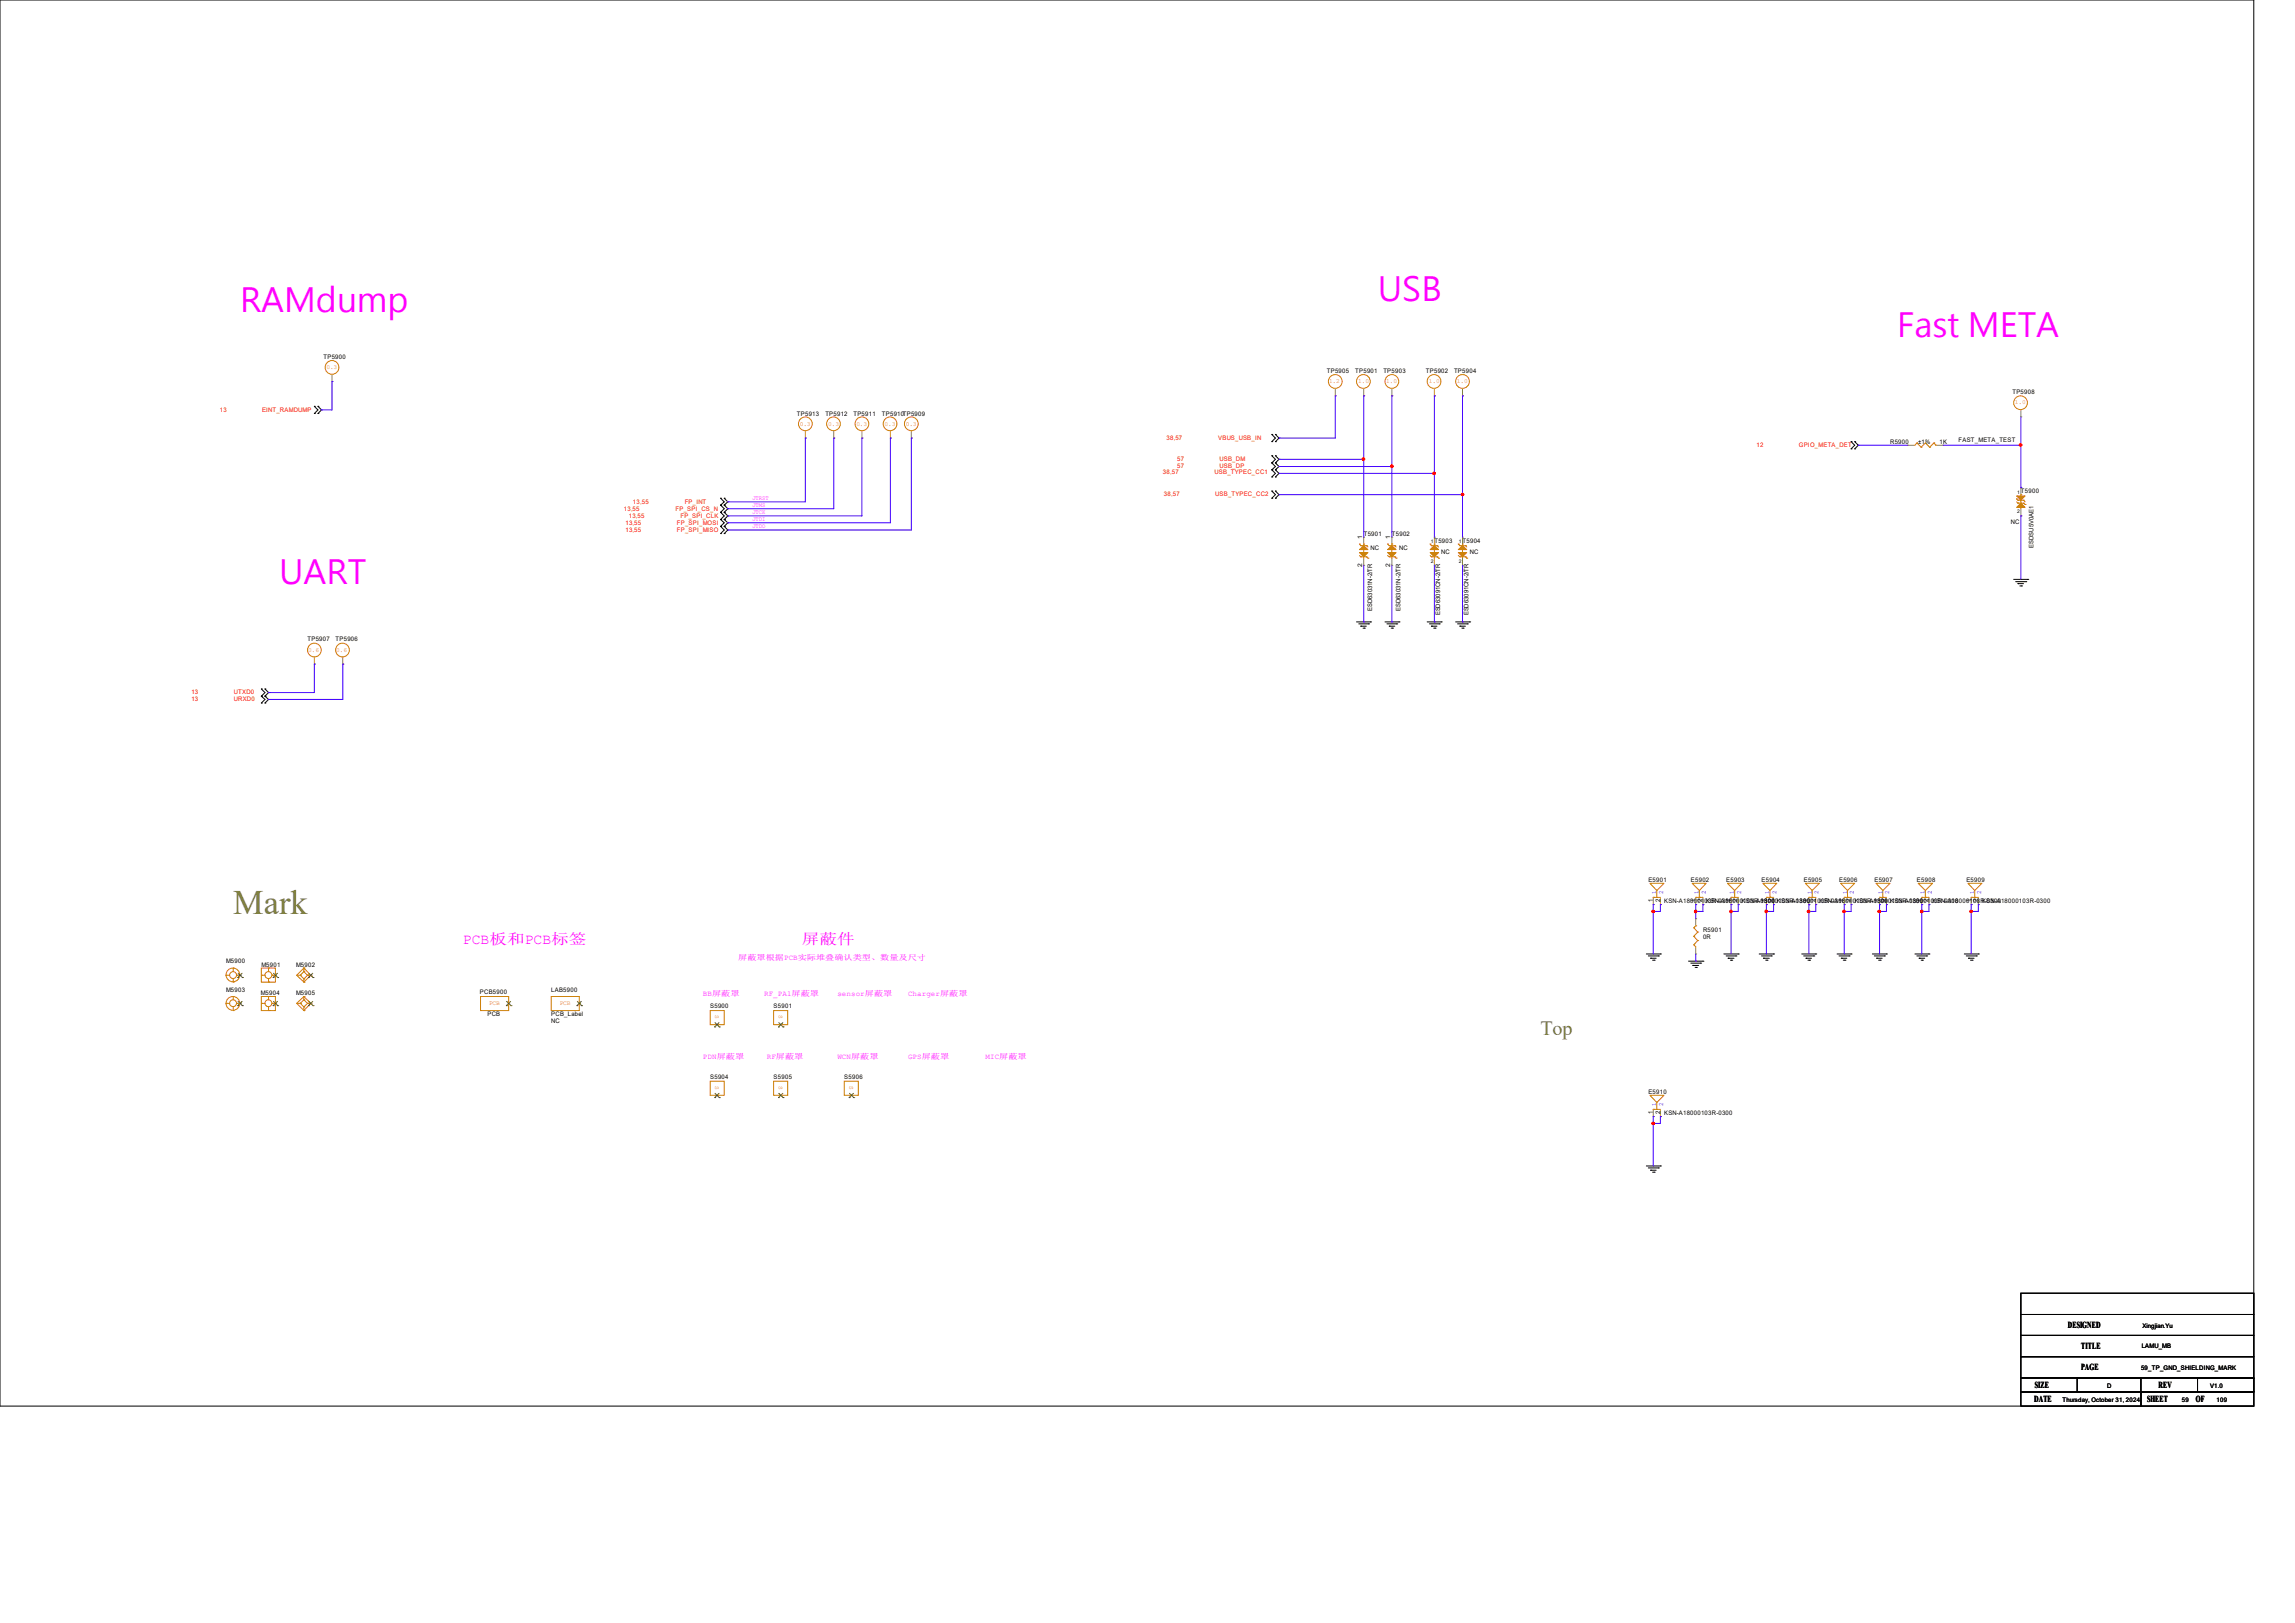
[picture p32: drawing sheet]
<svg xmlns="http://www.w3.org/2000/svg" width="297mm" height="210mm" viewBox="0 0 297 210" stroke-linecap="round" stroke-linejoin="round" font-family="sans-serif">
<defs><g id="words">
<text font-size="4.4" fill="#808040" x="30.2" y="118.2">Mark</text>
<g font-size="4.3" fill="#f0f">
<text x="31.1" y="40.3">RAMdump</text>
<text x="178.3" y="39">USB</text>
<text x="245.5" y="43.6">Fast META</text>
<text x="36.1" y="75.6">UART</text>
</g>
<text font-size="2.6" fill="#808040" x="199.3" y="134">Top</text>
<g font-size="1.9" fill="#f0f">
<text x="59.9" y="122.2">PCB板和PCB标签</text>
<text x="103.8" y="122.2">屏蔽件</text>
</g>
<g font-size="1.2">
<text x="267.6" y="171.8">DESIGNED</text>
<text x="263.3" y="179.6">SIZE</text>
<text x="269.4" y="174.6">TITLE</text>
<text x="269.4" y="177.3">PAGE</text>
<text x="279.3" y="179.6">REV</text>
<text x="263.3" y="181.4">DATE</text>
<text x="277.9" y="181.4">SHEET</text>
<text x="284.2" y="181.4">OF</text>
</g>
<g font-size="1" fill="#f0f">
<text x="95.5" y="124.2">屏蔽罩根据PCB实际堆叠确认类型、数量及尺寸</text>
<text x="91" y="128.8">BB屏蔽罩</text>
<text x="98.9" y="128.8">RF_PA1屏蔽罩</text>
<text x="108.4" y="128.8">sensor屏蔽罩</text>
<text x="117.5" y="128.8">Charger屏蔽罩</text>
<text x="91" y="137">PDN屏蔽罩</text>
<text x="99.2" y="137">RF屏蔽罩</text>
<text x="108.4" y="137">WCN屏蔽罩</text>
<text x="117.5" y="137">GPS屏蔽罩</text>
<text x="127.6" y="137">MIC屏蔽罩</text>
</g>
<g font-size=".8">
<text x="41.9" y="46.5">TP5900</text>
<text x="103.1" y="53.8">TP5913</text>
<text x="106.8" y="53.8">TP5912</text>
<text x="110.5" y="53.8">TP5911</text>
<text x="114.1" y="53.8">TP5910TP5909</text>
<text x="171.7" y="48.2">TP5905</text>
<text x="175.4" y="48.2">TP5901</text>
<text x="179" y="48.2">TP5903</text>
<text x="184.5" y="48.2">TP5902</text>
<text x="188.2" y="48.2">TP5904</text>
<text x="260.4" y="51">TP5908</text>
<text x="244.6" y="57.4">R5900</text>
<text x="248.3" y="57.4">±1%</text>
<text x="251" y="57.4">1K</text>
<text x="253.5" y="57.2">FAST_META_TEST</text>
<text x="261.5" y="63.8">T5900</text>
<text x="176.3" y="69.8" transform="rotate(-90 176.3 69.8)">1</text>
<text x="176.5" y="69.3">T5901</text>
<text x="177.4" y="71.2">NC</text>
<text x="179.9" y="69.8" transform="rotate(-90 179.9 69.8)">1</text>
<text x="180.1" y="69.3">T5902</text>
<text x="181.1" y="71.2">NC</text>
<text x="185.6" y="70.3">T5903</text>
<text x="186.5" y="71.6">NC</text>
<text x="189.3" y="70.3">T5904</text>
<text x="190.2" y="71.6">NC</text>
<text x="260.2" y="67.9">NC</text>
<text x="263.2" y="70.9" transform="rotate(-90 263.2 70.9)">ESDSU5V0AE1</text>
<text x="176.3" y="73.3" transform="rotate(-90 176.3 73.3)">2</text>
<text x="179.9" y="73.3" transform="rotate(-90 179.9 73.3)">2</text>
<text x="39.8" y="82.9">TP5907</text>
<text x="43.4" y="82.9">TP5906</text>
<text x="177.6" y="79.1" transform="rotate(-90 177.6 79.1)">ESD63031N-2/TR</text>
<text x="181.3" y="79.1" transform="rotate(-90 181.3 79.1)">ESD63031N-2/TR</text>
<text x="186.4" y="79.6" transform="rotate(-90 186.4 79.6)">ESD63091CN-2/TR</text>
<text x="190" y="79.6" transform="rotate(-90 190 79.6)">ESD63091CN-2/TR</text>
<text x="213.3" y="114.1">E5901</text>
<text x="213.9" y="116.8" transform="rotate(-90 213.9 116.8)">1</text>
<text x="214.8" y="116.8" transform="rotate(-90 214.8 116.8)">2</text>
<text x="215.4" y="116.9">KSN-A18000103R-0300</text>
<text x="218.8" y="114.1">E5902</text>
<text x="219.4" y="116.8" transform="rotate(-90 219.4 116.8)">1</text>
<text x="220.3" y="116.8" transform="rotate(-90 220.3 116.8)">2</text>
<text x="220.8" y="116.9">KSN-A18000103R-0300 KSN-A18000103R-0300</text>
<text x="223.4" y="114.1">E5903</text>
<text x="224" y="116.8" transform="rotate(-90 224 116.8)">1</text>
<text x="224.9" y="116.8" transform="rotate(-90 224.9 116.8)">2</text>
<text x="225.4" y="116.9">KSN-A18000103R-0300</text>
<text x="228" y="114.1">E5904</text>
<text x="228.5" y="116.8" transform="rotate(-90 228.5 116.8)">1</text>
<text x="229.4" y="116.8" transform="rotate(-90 229.4 116.8)">2</text>
<text x="233.4" y="114.1">E5905</text>
<text x="234" y="116.8" transform="rotate(-90 234 116.8)">1</text>
<text x="234.9" y="116.8" transform="rotate(-90 234.9 116.8)">2</text>
<text x="235.5" y="116.9">KSN-A18000103R-0300 KSN-A18000103R-0300</text>
<text x="238" y="114.1">E5906</text>
<text x="238.6" y="116.8" transform="rotate(-90 238.6 116.8)">1</text>
<text x="239.5" y="116.8" transform="rotate(-90 239.5 116.8)">2</text>
<text x="240" y="116.9">KSN-A18000103R-0300</text>
<text x="242.6" y="114.1">E5907</text>
<text x="243.2" y="116.8" transform="rotate(-90 243.2 116.8)">1</text>
<text x="244.1" y="116.8" transform="rotate(-90 244.1 116.8)">2</text>
<text x="248.1" y="114.1">E5908</text>
<text x="248.7" y="116.8" transform="rotate(-90 248.7 116.8)">1</text>
<text x="249.5" y="116.8" transform="rotate(-90 249.5 116.8)">2</text>
<text x="250.1" y="116.9">KSN-A18000103R-0300</text>
<text x="254.5" y="114.1">E5909</text>
<text x="255" y="116.8" transform="rotate(-90 255 116.8)">1</text>
<text x="256" y="116.8" transform="rotate(-90 256 116.8)">2</text>
<text x="256.5" y="116.9">KSN-A18000103R-0300</text>
<text x="29.3" y="124.7">M5900</text>
<text x="33.8" y="125.1">M5901</text>
<text x="38.3" y="125.1">M5902</text>
<text x="220.4" y="120.6">R5901</text>
<text x="220.4" y="121.4">0R</text>
<text x="29.3" y="128.3">M5903</text>
<text x="33.7" y="128.8">M5904</text>
<text x="38.3" y="128.8">M5905</text>
<text x="62.1" y="128.6">PCB5900</text>
<text x="63.1" y="131.5">PCB</text>
<text x="71.3" y="128.3">LAB5900</text>
<text x="71.3" y="131.5">PCB_Label</text>
<text x="91.9" y="130.4">S5900</text>
<text x="100.1" y="130.4">S5901</text>
<text x="71.3" y="132.4">NC</text>
<text x="91.9" y="139.6">S5904</text>
<text x="100.1" y="139.6">S5905</text>
<text x="109.3" y="139.6">S5906</text>
<text x="213.3" y="141.6">E5910</text>
<text x="213.9" y="144.2" transform="rotate(-90 213.9 144.2)">1</text>
<text x="214.8" y="144.2" transform="rotate(-90 214.8 144.2)">2</text>
<text x="215.4" y="144.3">KSN-A18000103R-0300</text>
<text x="277.3" y="171.8">Xingjian.Yu</text>
<text x="272.7" y="179.6">D</text>
<text x="277.1" y="177.2">59_TP_GND_SHIELDING_MARK</text>
<text x="277.2" y="174.5">LAMU_MB</text>
<text x="286" y="179.6">V1.0</text>
<text x="266.9" y="181.4">Thursday, October 31, 2024</text>
<text x="282.4" y="181.4">59</text>
<text x="286.9" y="181.4">109</text>
</g>
<g font-size=".8" fill="#cc8006">
<text x="42.2" y="47.8">0.3</text>
<text x="172" y="49.6">1.2</text>
<text x="175.8" y="49.6">1.0</text>
<text x="179.4" y="49.6">1.0</text>
<text x="184.9" y="49.6">1.0</text>
<text x="188.6" y="49.6">1.0</text>
<text x="260.8" y="52.3">1.0</text>
<text x="103.5" y="55.1">0.3</text>
<text x="107.2" y="55.1">0.3</text>
<text x="110.8" y="55.1">0.3</text>
<text x="114.5" y="55.1">0.3</text>
<text x="117.2" y="55.1">0.3</text>
<text x="39.9" y="84.3">0.6</text>
<text x="43.5" y="84.3">0.6</text>
<text x="63.3" y="130">PCB</text>
<text x="72.4" y="130">PCB</text>
<text x="92.5" y="131.4" transform="rotate(90 92.5 131.4)">S</text>
<text x="100.8" y="131.4" transform="rotate(90 100.8 131.4)">S</text>
<text x="92.5" y="140.5" transform="rotate(90 92.5 140.5)">S</text>
<text x="100.8" y="140.5" transform="rotate(90 100.8 140.5)">S</text>
<text x="109.9" y="140.5" transform="rotate(90 109.9 140.5)">S</text>
</g>
<g font-size=".8" fill="#f00">
<text x="28.4" y="53.3">13</text>
<text x="33.9" y="53.3">EINT_RAMDUMP</text>
<text x="151" y="57">38,57</text>
<text x="152.4" y="59.6">57</text>
<text x="157.7" y="57">VBUS_USB_IN</text>
<text x="157.8" y="59.6">USB_DM</text>
<text x="227.3" y="57.8">12</text>
<text x="232.8" y="57.8">GPIO_META_DET</text>
<text x="81.9" y="65.2">13,55</text>
<text x="88.6" y="65.2">FP_INT</text>
<text x="150.5" y="61.4">38,57</text>
<text x="150.6" y="64.2">38,57</text>
<text x="152.4" y="60.6">57</text>
<text x="157.2" y="61.4">USB_TYPEC_CC1</text>
<text x="157.3" y="64.2">USB_TYPEC_CC2</text>
<text x="157.8" y="60.6">USB_DP</text>
<text x="80.7" y="66.1">13,55</text>
<text x="80.9" y="68">13,55</text>
<text x="80.9" y="68.9">13,55</text>
<text x="81.4" y="67.1">13,55</text>
<text x="87.4" y="66.1">FP_SPI_CS_N</text>
<text x="87.6" y="68">FP_SPI_MOSI</text>
<text x="87.6" y="68.9">FP_SPI_MISO</text>
<text x="88.1" y="67.1">FP_SPI_CLK</text>
<text x="24.8" y="89.8">13</text>
<text x="30.3" y="89.8">UTXD0</text>
<text x="24.8" y="90.7">13</text>
<text x="30.3" y="90.7">URXD0</text>
</g>
<g font-size=".8" fill="#f0f">
<text x="97.4" y="65.6">JTMS</text>
<text x="97.4" y="64.7">JTRST</text>
<text x="97.4" y="66.5">JTCK</text>
<text x="97.4" y="67.4">JTDI</text>
<text x="97.4" y="68.3">JTDO</text>
</g>
<g font-size=".8" fill="#00c">
<text x="214.3" y="115.6" transform="rotate(-90 214.3 115.6)">1</text>
<text x="215.3" y="115.6" transform="rotate(-90 215.3 115.6)">2</text>
<text x="219.8" y="115.6" transform="rotate(-90 219.8 115.6)">1</text>
<text x="220.8" y="115.6" transform="rotate(-90 220.8 115.6)">2</text>
<text x="224.4" y="115.6" transform="rotate(-90 224.4 115.6)">1</text>
<text x="225.3" y="115.6" transform="rotate(-90 225.3 115.6)">2</text>
<text x="229" y="115.6" transform="rotate(-90 229 115.6)">1</text>
<text x="229.9" y="115.6" transform="rotate(-90 229.9 115.6)">2</text>
<text x="234.5" y="115.6" transform="rotate(-90 234.5 115.6)">1</text>
<text x="235.4" y="115.6" transform="rotate(-90 235.4 115.6)">2</text>
<text x="239" y="115.6" transform="rotate(-90 239 115.6)">1</text>
<text x="239.9" y="115.6" transform="rotate(-90 239.9 115.6)">2</text>
<text x="243.6" y="115.6" transform="rotate(-90 243.6 115.6)">1</text>
<text x="244.5" y="115.6" transform="rotate(-90 244.5 115.6)">2</text>
<text x="249.1" y="115.6" transform="rotate(-90 249.1 115.6)">1</text>
<text x="250" y="115.6" transform="rotate(-90 250 115.6)">2</text>
<text x="255.5" y="115.6" transform="rotate(-90 255.5 115.6)">1</text>
<text x="256.4" y="115.6" transform="rotate(-90 256.4 115.6)">2</text>
<text x="214.3" y="143.1" transform="rotate(-90 214.3 143.1)">1</text>
<text x="215.3" y="143.1" transform="rotate(-90 215.3 143.1)">2</text>
</g>
<g font-size=".6">
<text x="261.1" y="64">1</text>
<text x="185.2" y="70.3">1</text>
<text x="188.8" y="70.3">1</text>
<text x="261.1" y="66.4">2</text>
<text x="185.2" y="72.8">2</text>
<text x="188.8" y="72.8">2</text>
</g>
</g></defs>
<g fill="none" stroke="#000" stroke-width=".13">
<path d="M0 0h291.7v181.9h-291.7zM40.7 52.6h.1M40.7 53.5h.1M40.7 52.6l.4 .4-.4 .5M41.1 53.5h.1M41.1 52.6h.1M41.1 52.6l.5 .4-.5 .5M164.6 59h.1M164.6 59.9h.1M164.6 57.1h.1M164.6 56.2h.1M164.6 59l.5 .4-.5 .5"/>
<path d="M164.6 59.9l.5 .5-.5 .4M164.6 56.2l.5 .5-.5 .4M165.1 59.9h.1M165.1 59h.1M165.1 56.2h.1M165.1 57.1h.1M165.1 59l.4 .4-.4 .5M165.1 59.9l.4 .5-.4 .4M165.1 56.2l.4 .5-.4 .4M239.6 57.1h.1M239.6 58.1h.1M239.6 57.1l.4 .5-.4 .5"/>
<path d="M240 58.1h.1M240 57.1h.1M240 57.1l.5 .5-.5 .5M93.3 65.4h.1M93.3 64.5h.1M93.3 66.3h.1M93.3 67.2h.1M93.3 68.1h.1M93.3 69h.1M93.3 64.5l.4 .4-.4 .5M93.3 65.4l.4 .4-.4 .5M93.3 66.3l.4 .5-.4 .4"/>
<path d="M93.3 67.2l.4 .4-.4 .5M93.3 68.1l.4 .5-.4 .4M93.7 64.5h.1M93.7 65.4h.1M93.7 66.3h.1M93.7 67.2h.1M93.7 68.1h.1M93.7 69h.1M93.7 64.5l.5 .4-.5 .5M93.7 65.4l.5 .4-.5 .5M93.7 66.3l.5 .5-.5 .4M93.7 67.2l.5 .4-.5 .5"/>
<path d="M93.7 68.1l.5 .5-.5 .4M164.6 60.8h.1M164.6 61.7h.1M164.6 63.5h.1M164.6 64.5h.1M164.6 60.8l.5 .5-.5 .4M164.6 63.5l.5 .5-.5 .5M165.1 60.8h.1M165.1 61.7h.1M165.1 64.5h.1M165.1 63.5h.1M165.1 60.8l.4 .5-.4 .4"/>
<path d="M165.1 63.5l.4 .5-.4 .5M260.6 75h1.8M260.9 75.3h1.3M261.2 75.5h.1M261.2 75.5h.7M261.4 75.8h.2M261.6 75.8h.1M262.2 75.3h.1M262.4 75h.1M33.8 89.2h.1M33.8 90.1h.1M33.8 91h.1"/>
<path d="M33.8 89.2l.5 .4-.5 .5M33.8 90.1l.5 .4-.5 .5M34.3 90.1h.1M34.3 89.2h.1M34.3 91h.1M34.3 89.2l.5 .4-.5 .5M34.3 90.1l.5 .4-.5 .5M175.6 80.5h1.8M175.9 80.7h1.2M176.1 81h.1M176.1 81h.7M176.4 81.3h.2"/>
<path d="M176.6 81.3h.1M177.1 80.7h.1M177.4 80.5h.1M179.2 80.5h1.9M179.5 80.7h1.3M179.8 81h.1M179.8 81h.7M180 81.3h.2M180.2 81.3h.1M180.8 80.7h.1M181.1 80.5h.1M184.7 80.5h1.8"/>
<path d="M185 80.7h1.3M185.3 81h.1M185.3 81h.7M185.5 81.3h.2M185.7 81.3h.1M186.3 80.7h.1M186.5 80.5h.1M188.4 80.5h1.8M188.6 80.7h1.3M188.9 81h.1M188.9 81h.8M189.2 81.3h.2"/>
<path d="M189.4 81.3h.1M189.9 80.7h.1M190.2 80.5h.1M213.1 123.4h1.8M213.3 123.7h1.3M213.6 124h.1M213.6 124h.7M213.9 124.2h.2M214.1 124.2h.1M214.6 123.7h.1M214.9 123.4h.1M218.5 124.4h1.9"/>
<path d="M218.8 124.6h1.3M219.1 124.9h.1M219.1 124.9h.7M219.4 125.2h.1M219.5 125.2h.1M220.1 124.6h.1M220.4 124.4h.1M223.1 123.4h1.9M223.4 123.7h1.3M223.6 124h.1M223.6 124h.8M223.9 124.2h.2"/>
<path d="M224.1 124.2h.1M224.7 123.7h.1M225 123.4h.1M227.7 123.4h1.8M228 123.7h1.2M228.2 124h.1M228.2 124h.8M228.5 124.2h.2M228.7 124.2h.1M229.2 123.7h.1M229.5 123.4h.1M233.2 123.4h1.8"/>
<path d="M233.4 123.7h1.3M233.7 124h.1M233.7 124h.7M234 124.2h.2M234.2 124.2h.1M234.7 123.7h.1M235 123.4h.1M237.7 123.4h1.9M238 123.7h1.3M238.3 124h.1M238.3 124h.7M238.5 124.2h.3"/>
<path d="M238.8 124.2h.1M239.3 123.7h.1M239.6 123.4h.1M242.3 123.4h1.8M242.6 123.7h1.3M242.9 124h.1M242.9 124h.7M243.1 124.2h.2M243.3 124.2h.1M243.9 123.7h.1M244.1 123.4h.1M247.8 123.4h1.8"/>
<path d="M248.1 123.7h1.2M248.4 124h.1M248.4 124h.7M248.6 124.2h.2M248.8 124.2h.1M249.3 123.7h.1M249.6 123.4h.1M254.2 123.4h1.8M254.5 123.7h1.3M254.8 124h.1M254.8 124h.7M255 124.2h.2"/>
<path d="M255.2 124.2h.1M255.8 123.7h.1M256 123.4h.1M213.1 150.9h1.8M213.3 151.1h1.3M213.6 151.4h.1M213.6 151.4h.7M213.9 151.7h.2M214.1 151.7h.1M214.6 151.1h.1M214.9 150.9h.1M261.5 175.6h30.2v2.7h-30.2z"/>
<path d="M261.5 178.3h30.2v1.8h-30.2zM261.5 170.1h30.2v2.7h-30.2zM261.5 167.3h30.2v2.8h-30.2zM261.5 172.8h30.2v2.8h-30.2zM268.8 178.3h8.3v1.8h-8.3zM284.4 178.3h7.3v1.8h-7.3zM261.5 180.1h15.6v1.8h-15.6zM277.1 180.1h14.6v1.8h-14.6z"/>
</g>
<g fill="none" stroke="#cc8006" stroke-width=".13">
<path d="M248.1 57.3h.1M248.1 57.3l-.3 .3M248.1 57.3l.5 .6M248.6 57.9h.1M249.2 57.3h.1M249.2 57.3l-.6 .6M249.2 57.3l.5 .6M249.7 57.9h.1M250.3 57.3h.1M250.3 57.3l-.6 .6M250.3 57.3l.2 .3M250.5 57.6h.1"/>
<path d="M175.9 70.4h.1M175.9 71.9l.2 .2M175.9 70.4l.2 .2M176.1 72.1h.1M176.1 70.6h.1M176.1 72.1h.7M176.1 70.6h.7M176.5 70.4h.1M176.5 70.4v1.8M176.8 72.1h.1M176.8 70.6h.1M176.8 72.1l.2 .1"/>
<path d="M176.8 70.6l.2 .2M177 72.2h.1M179.6 70.4h.1M179.6 71.9l.2 .2M179.6 70.4l.2 .2M179.8 72.1h.1M179.8 70.6h.1M179.8 72.1h.7M179.8 70.6h.7M180.1 70.4h.1M180.1 70.4v1.8M180.5 72.1h.1"/>
<path d="M180.5 70.6h.1M180.5 72.1l.2 .1M180.5 70.6l.2 .2M180.7 72.2h.1M185.1 70.4h.1M185.1 71.9l.2 .2M185.1 70.4l.2 .2M185.3 72.1h.1M185.3 70.6h.1M185.3 72.1h.7M185.3 70.6h.7M185.6 70.4h.1"/>
<path d="M185.6 70.4v1.8M186 72.1h.1M186 70.6h.1M186 72.1l.2 .1M186 70.6l.2 .2M186.2 72.2h.1M188.7 70.4h.1M188.7 71.9l.2 .2M188.7 70.4l.2 .2M188.9 72.1h.1M188.9 70.6h.1M188.9 72.1h.8"/>
<path d="M188.9 70.6h.8M189.3 70.4h.1M189.3 70.4v1.8M189.7 72.1h.1M189.7 70.6h.1M189.7 72.1l.1 .1M189.7 70.6l.1 .2M189.8 72.2h.1M261 64.6h.1M261 64.9l.2 .2M261 64.6l.2 .1M261.2 65.1h.1"/>
<path d="M261.2 64.7h.1M261.2 65.1h.7M261.2 64.7h.7M261.5 64h.1M261.5 64v1.8M261.9 65.1h.1M261.9 64.7h.1M261.9 65.1l.2 .2M261.9 64.7l.2 .2M262.1 65.3h.1M213.5 114.3h1.8l-.9 .9zM214 116.1h.1"/>
<path d="M214 116.1h.9M214.4 116.1h.1M214.4 115.2v.9M219 114.3h1.8l-.9 .9zM219.5 116.1h.1M219.5 119.8h.1M219.5 116.1h.9M219.5 119.8l-.3 .3M219.9 116.1h.1M219.9 115.2v.9M223.6 114.3h1.8l-.9 .9zM224 116.1h.1"/>
<path d="M224 116.1h1M224.5 116.1h.1M224.5 115.2v.9M228.1 114.3h1.9l-.9 .9zM228.6 116.1h.1M228.6 116.1h.9M229.1 116.1h.1M229.1 115.2v.9M233.6 114.3h1.9l-1 .9zM234.1 116.1h.1M234.1 116.1h.9M234.5 116.1h.1"/>
<path d="M234.5 115.2v.9M238.2 114.3h1.8l-.9 .9zM238.7 116.1h.1M238.7 116.1h.9M239.1 116.1h.1M239.1 115.2v.9M242.8 114.3h1.8l-.9 .9zM243.2 116.1h.1M243.2 116.1h.9M243.7 116.1h.1M243.7 115.2v.9M248.2 114.3h1.9l-.9 .9z"/>
<path d="M248.7 116.1h.1M248.7 116.1h.9M249.2 116.1h.1M249.2 115.2v.9M254.7 114.3h1.8l-.9 .9zM255.1 116.1h.1M255.1 116.1h.9M255.6 116.1h.1M255.6 115.2v.9M29.3 129.8h.1M29.3 126.2h.1M29.3 129.8h.4"/>
<path d="M29.3 126.2h.4M30.2 130.8h.1M30.2 128.9h.1M30.2 127.1h.1M30.2 125.3h.1M30.2 125.3v.4M30.2 126.7v.4M30.2 128.9v.5M30.2 130.3v.5M30.6 129.8h.1M30.6 126.2h.1M30.6 129.8h.5"/>
<path d="M30.6 126.2h.5M33.8 128.9h1.8v1.9h-1.8zM33.8 125.3h1.8v1.8h-1.8zM33.8 129.8h.1M33.8 126.2h.1M33.8 129.8h.5M33.8 126.2h.5M34.8 130.8h.1M34.8 128.9h.1M34.8 127.1h.1M34.8 125.3h.1M34.8 125.3v.4"/>
<path d="M34.8 126.7v.4M34.8 128.9v.5M34.8 130.3v.5M35.2 129.8h.1M35.2 126.2h.1M35.2 129.8h.4M35.2 126.2h.4M38.4 129.8h.5M38.4 129.8l.9 1M38.4 126.2h.5M38.4 126.2l.9 .9M38.9 129.8h.1"/>
<path d="M38.9 126.2h.1M38.9 129.8l.4 .5M38.9 126.2l.4 .5M39.3 129.4h.1M39.3 130.8h.1M39.3 128.9h.1M39.3 130.3h.1M39.3 125.7h.1M39.3 127.1h.1M39.3 125.3h.1M39.3 126.7h.1M39.3 129.4l.5 .4"/>
<path d="M39.3 129.4l-.4 .4M39.3 128.9l.9 .9M39.3 128.9l-.9 .9M39.3 125.3v.4M39.3 126.7v.4M39.3 128.9v.5M39.3 130.3v.5M39.3 125.7l.5 .5M39.3 125.7l-.4 .5M39.3 125.3l.9 .9M39.3 125.3l-.9 .9M39.8 129.8h.1"/>
<path d="M39.8 126.2h.1M39.8 129.8h.4M39.8 129.8l-.5 .5M39.8 126.2h.4M39.8 126.2l-.5 .5M40.2 129.8h.1M40.2 126.2h.1M40.2 129.8l-.9 1M40.2 126.2l-.9 .9M62.2 128.9h3.6v1.9h-3.6zM71.3 128.9h3.7v1.9h-3.7zM91.9 139.9h1.8v1.8h-1.8z"/>
<path d="M91.9 130.8h1.8v1.8h-1.8zM100.1 139.9h1.8v1.8h-1.8zM100.1 130.8h1.8v1.8h-1.8zM109.3 139.9h1.8v1.8h-1.8zM219.2 122.3h.1M219.2 121.2h.1M219.2 120.1h.1M219.2 122.3l.3 .2M219.2 121.2l.5 .5M219.2 120.1l.5 .5M219.7 121.7h.1M219.7 120.6h.1"/>
<path d="M219.7 121.7l-.5 .6M219.7 120.6l-.5 .6M213.5 141.7h1.8l-.9 1zM214 143.6h.1M214 143.6h.9M214.4 143.6h.1M214.4 142.7v.9"/>
<circle cx="43" cy="47.5" r=".89"/>
<circle cx="104.2" cy="54.8" r=".89"/>
<circle cx="107.9" cy="54.8" r=".89"/>
<circle cx="111.5" cy="54.8" r=".89"/>
<circle cx="115.2" cy="54.8" r=".89"/>
<circle cx="117.9" cy="54.8" r=".89"/>
<circle cx="172.8" cy="49.4" r=".89"/>
<circle cx="176.4" cy="49.4" r=".89"/>
<circle cx="180.1" cy="49.4" r=".89"/>
<circle cx="185.6" cy="49.4" r=".89"/>
<circle cx="189.3" cy="49.4" r=".89"/>
<circle cx="261.5" cy="52.1" r=".89"/>
<circle cx="40.7" cy="84.1" r=".89"/>
<circle cx="44.3" cy="84.1" r=".89"/>
<circle cx="30.1" cy="129.8" r=".89"/>
<circle cx="30.1" cy="126.2" r=".89"/>
<circle cx="30.2" cy="129.8" r=".44"/>
<circle cx="30.2" cy="126.2" r=".44"/>
<circle cx="34.7" cy="126.2" r=".44"/>
<circle cx="34.7" cy="129.8" r=".44"/>
</g>
<g fill="none" stroke="#a84" stroke-width=".13">
<path d="M43 49.4h.1M43 48.5v.9M104.2 56.7h.1M104.2 55.8v.9M107.9 56.7h.1M107.9 55.8v.9M111.5 56.7h.1M111.5 55.8v.9M115.2 56.7h.1M115.2 55.8v.9M117.9 56.7h.1M117.9 55.8v.9"/>
<path d="M172.8 51.2h.1M172.8 50.3v.9M176.5 51.2h.1M176.5 50.3v.9M180.1 51.2h.1M180.1 50.3v.9M185.6 51.2h.1M185.6 50.3v.9M189.3 51.2h.1M189.3 50.3v.9M246.9 57.6h.1M246.9 57.6h.9"/>
<path d="M250.5 57.6h1M251.5 57.6h.1M261.5 53.9h.1M261.5 53v.9M176.5 69.5h.1M176.5 73.2h.1M176.5 69.5v.9M176.5 72.2v1M180.1 69.5h.1M180.1 73.2h.1M180.1 69.5v.9M180.1 72.2v1"/>
<path d="M185.6 69.5h.1M185.6 73.2h.1M185.6 69.5v.9M185.6 72.2v1M189.3 69.5h.1M189.3 73.2h.1M189.3 69.5v.9M189.3 72.2v1M261.5 63.1h.1M261.5 66.8h.1M261.5 63.1v.9M261.5 65.8v1"/>
<path d="M40.7 85.9h.1M40.7 85v.9M44.4 85.9h.1M44.4 85v.9M214 117.1h.1M214 116.1v1M214.9 117.1h.1M214.9 116.1v1M219.5 117.1h.1M219.5 118.9h.1M219.5 116.1v1M219.5 118.9v.9"/>
<path d="M220.4 117.1h.1M220.4 116.1v1M224 117.1h.1M224 116.1v1M225 117.1h.1M225 116.1v1M228.6 117.1h.1M228.6 116.1v1M229.5 117.1h.1M229.5 116.1v1M234.1 117.1h.1M234.1 116.1v1"/>
<path d="M235 117.1h.1M235 116.1v1M238.7 117.1h.1M238.7 116.1v1M239.6 117.1h.1M239.6 116.1v1M243.2 117.1h.1M243.2 116.1v1M244.1 117.1h.1M244.1 116.1v1M248.7 117.1h.1M248.7 116.1v1"/>
<path d="M249.6 117.1h.1M249.6 116.1v1M255.1 117.1h.1M255.1 116.1v1M256 117.1h.1M256 116.1v1M31.1 129.8h.1M31.1 126.2h.1M35.6 129.8h.1M35.6 126.2h.1M40.2 129.8h.1M40.2 126.2h.1"/>
<path d="M65.8 129.8h.1M75 129.8h.1M92.8 132.6h.1M101 132.6h.1M219.5 123.4h.1M219.5 122.5v.9M92.8 141.7h.1M101 141.7h.1M110.2 141.7h.1M214 144.5h.1M214 143.6v.9M214.9 144.5h.1"/>
<path d="M214.9 143.6v.9"/>
</g>
<g fill="#cc8006" stroke="#cc8006" stroke-width=".13">
<path d="M175.9 71.5h1.1l-.5 .6z" fill-rule="evenodd"/>
<path d="M175.9 71.1l.6-.5 .5 .5z" fill-rule="evenodd"/>
<path d="M185.1 71.5h1.1l-.6 .6z" fill-rule="evenodd"/>
<path d="M185.1 71.1l.5-.5 .6 .5z" fill-rule="evenodd"/>
<path d="M261.5 65.1l.6 .6h-1.1z" fill-rule="evenodd"/>
<path d="M261 64.2h1.1l-.6 .5z" fill-rule="evenodd"/>
<path d="M179.6 71.5h1.1l-.6 .6z" fill-rule="evenodd"/>
<path d="M179.6 71.1l.5-.5 .6 .5z" fill-rule="evenodd"/>
<path d="M188.7 71.5h1.1l-.5 .6z" fill-rule="evenodd"/>
<path d="M188.7 71.1l.6-.5 .5 .5z" fill-rule="evenodd"/>
</g>
<g fill="none" stroke="#804000" stroke-width=".13">
<path d="M30.8 130.1h.1M30.8 126.5h.1M30.8 129.6l.6 .5M30.8 125.9l.6 .6M31.3 129.6l-.5 .5M31.3 125.9l-.5 .6M31.4 130.1h.1M31.4 126.5h.1M35.3 130.1h.1M35.3 126.5h.1M35.4 129.6l.5 .5M35.4 125.9l.5 .6"/>
<path d="M35.9 129.6l-.6 .5M35.9 125.9l-.6 .6M35.9 130.1h.1M35.9 126.5h.1M39.9 130.1h.1M39.9 126.5h.1M40 129.6l.5 .5M40 125.9l.5 .6M40.5 129.6l-.6 .5M40.5 125.9l-.6 .6M40.5 130.1h.1M40.5 126.5h.1"/>
<path d="M65.5 130.1h.1M65.6 129.6l.5 .5M66.1 129.6l-.6 .5M66.1 130.1h.1M74.7 130.1h.1M74.7 129.6l.6 .5M75.2 129.6l-.5 .5M75.3 130.1h.1M92.5 132.9h.1M92.5 132.3l.6 .6M93 132.3l-.5 .6M93.1 132.9h.1"/>
<path d="M100.8 132.9h.1M100.8 132.3l.5 .6M101.3 132.3l-.5 .6M101.3 132.9h.1M92.5 142h.1M92.5 141.5l.6 .5M93 141.5l-.5 .5M93.1 142h.1M100.8 142h.1M100.8 141.5l.5 .5M101.3 141.5l-.5 .5M101.3 142h.1"/>
<path d="M109.9 142h.1M109.9 141.5l.6 .5M110.4 141.5l-.5 .5M110.5 142h.1"/>
</g>
<g fill="none" stroke="#4200ff" stroke-width=".13">
<path d="M41.6 53h.1M43 49.4h.1M43 49.4v3.6h-1.4M104.2 56.7h.1M104.2 56.7v8.2h-10M107.9 56.7h.1M107.9 56.7v9.1h-13.7M111.5 56.7h.1M111.5 56.7v10.1h-17.3M115.2 56.7h.1M115.2 56.7v10.9h-21M117.9 56.7h.1"/>
<path d="M117.9 56.7v11.9h-23.7M165.5 56.7h.1M165.5 59.4h.1M165.5 59.4h11M172.8 51.2h.1M172.8 51.2v5.5h-7.3M176.5 51.2h.1M176.5 59.4h.1M176.5 51.2v18.3M180.1 51.2h.1M180.1 51.2v18.3M185.6 51.2h.1"/>
<path d="M185.6 51.2v18.3M189.3 51.2h.1M189.3 51.2v18.3M240.5 57.6h.1M240.5 57.6h6.4M251.5 57.6h10M261.5 57.6h.1M261.5 53.9v9.2M94.2 64.9h.1M94.2 65.8h.1M94.2 66.8h.1M94.2 67.6h.1"/>
<path d="M94.2 68.6h.1M165.5 60.4h.1M165.5 61.3h.1M165.5 64h.1M165.5 60.4h14.6M165.5 61.3h20.1M165.5 64h23.8M176.5 73.2v7.3M180.1 60.4h.1M180.1 73.2v7.3M185.6 61.3h.1M185.6 73.2v7.3"/>
<path d="M189.3 64h.1M189.3 73.2v7.3M261.5 66.8h.1M261.5 63.1h.1M261.5 66.8v8.2M34.8 89.6h.1M34.8 90.5h.1M40.7 85.9h.1M40.7 85.9v3.7h-5.9M44.4 85.9h.1M44.4 85.9v4.6h-9.6M176.5 80.5h.1"/>
<path d="M180.1 80.5h.1M185.6 80.5h.1M189.3 80.5h.1M214 117.1h.1M214 117.9h.1M214 117.1v6.3M214.9 117.1h.1M214.9 117.1v.8h-.9M219.5 117.1h.1M219.5 117.9h.1M219.5 117.1v1.8M220.4 117.1h.1"/>
<path d="M220.4 117.1v.8h-.9M224 117.1h.1M224 117.9h.1M224 117.1v6.3M225 117.1h.1M225 117.1v.8h-1M228.6 117.1h.1M228.6 117.9h.1M228.6 117.1v6.3M229.5 117.1h.1M229.5 117.1v.8h-.9M234.1 117.1h.1"/>
<path d="M234.1 117.9h.1M234.1 117.1v6.3M235 117.1h.1M235 117.1v.8h-.9M238.7 117.1h.1M238.7 117.9h.1M238.7 117.1v6.3M239.6 117.1h.1M239.6 117.1v.8h-.9M243.2 117.1h.1M243.2 117.9h.1M243.2 117.1v6.3"/>
<path d="M244.1 117.1h.1M244.1 117.1v.8h-.9M248.7 117.1h.1M248.7 117.9h.1M248.7 117.1v6.3M249.6 117.1h.1M249.6 117.1v.8h-.9M255.1 117.1h.1M255.1 117.9h.1M255.1 117.1v6.3M256 117.1h.1M256 117.1v.8h-.9"/>
<path d="M219.5 124.4h.1M219.5 123.4v1M214 144.5h.1M214 145.4h.1M214 144.5v6.4M214.9 144.5h.1M214.9 144.5v.9h-.9"/>
</g>
<g fill="#f00" stroke="#f00" stroke-width=".13">
<path d="M213.8 117.8h.3v.2h-.3z" fill-rule="evenodd"/>
<path d="M233.9 117.8h.3v.2h-.3z" fill-rule="evenodd"/>
<path d="M238.5 117.8h.3v.2h-.3z" fill-rule="evenodd"/>
<path d="M243.1 117.8h.2v.2h-.2z" fill-rule="evenodd"/>
<path d="M248.6 117.8h.2v.2h-.2z" fill-rule="evenodd"/>
<path d="M213.8 145.3h.3v.2h-.3z" fill-rule="evenodd"/>
<path d="M189.2 63.9h.2v.2h-.2z" fill-rule="evenodd"/>
<path d="M176.3 59.3h.3v.2h-.3z" fill-rule="evenodd"/>
<path d="M180 60.2h.2v.2h-.2z" fill-rule="evenodd"/>
<path d="M185.5 61.2h.2v.2h-.2z" fill-rule="evenodd"/>
<path d="M261.4 57.5h.2v.2h-.2z" fill-rule="evenodd"/>
<path d="M255 117.8h.2v.2h-.2z" fill-rule="evenodd"/>
<path d="M213.8 117.8h.3v.2h-.3z" fill-rule="evenodd"/>
<path d="M233.9 117.8h.3v.2h-.3z" fill-rule="evenodd"/>
<path d="M238.5 117.8h.3v.2h-.3z" fill-rule="evenodd"/>
<path d="M243.1 117.8h.2v.2h-.2z" fill-rule="evenodd"/>
<path d="M248.6 117.8h.2v.2h-.2z" fill-rule="evenodd"/>
<path d="M213.8 145.3h.3v.2h-.3z" fill-rule="evenodd"/>
<path d="M189.2 63.9h.2v.2h-.2z" fill-rule="evenodd"/>
<path d="M176.3 59.3h.3v.2h-.3z" fill-rule="evenodd"/>
<path d="M180 60.2h.2v.2h-.2z" fill-rule="evenodd"/>
<path d="M185.5 61.2h.2v.2h-.2z" fill-rule="evenodd"/>
<path d="M261.4 57.5h.2v.2h-.2z" fill-rule="evenodd"/>
<path d="M255 117.8h.2v.2h-.2z" fill-rule="evenodd"/>
<circle cx="224" cy="117.9" r=".16"/>
<circle cx="228.6" cy="117.9" r=".16"/>
<circle cx="219.4" cy="117.9" r=".16"/>
</g>
<use href="#words"/>
</svg>
